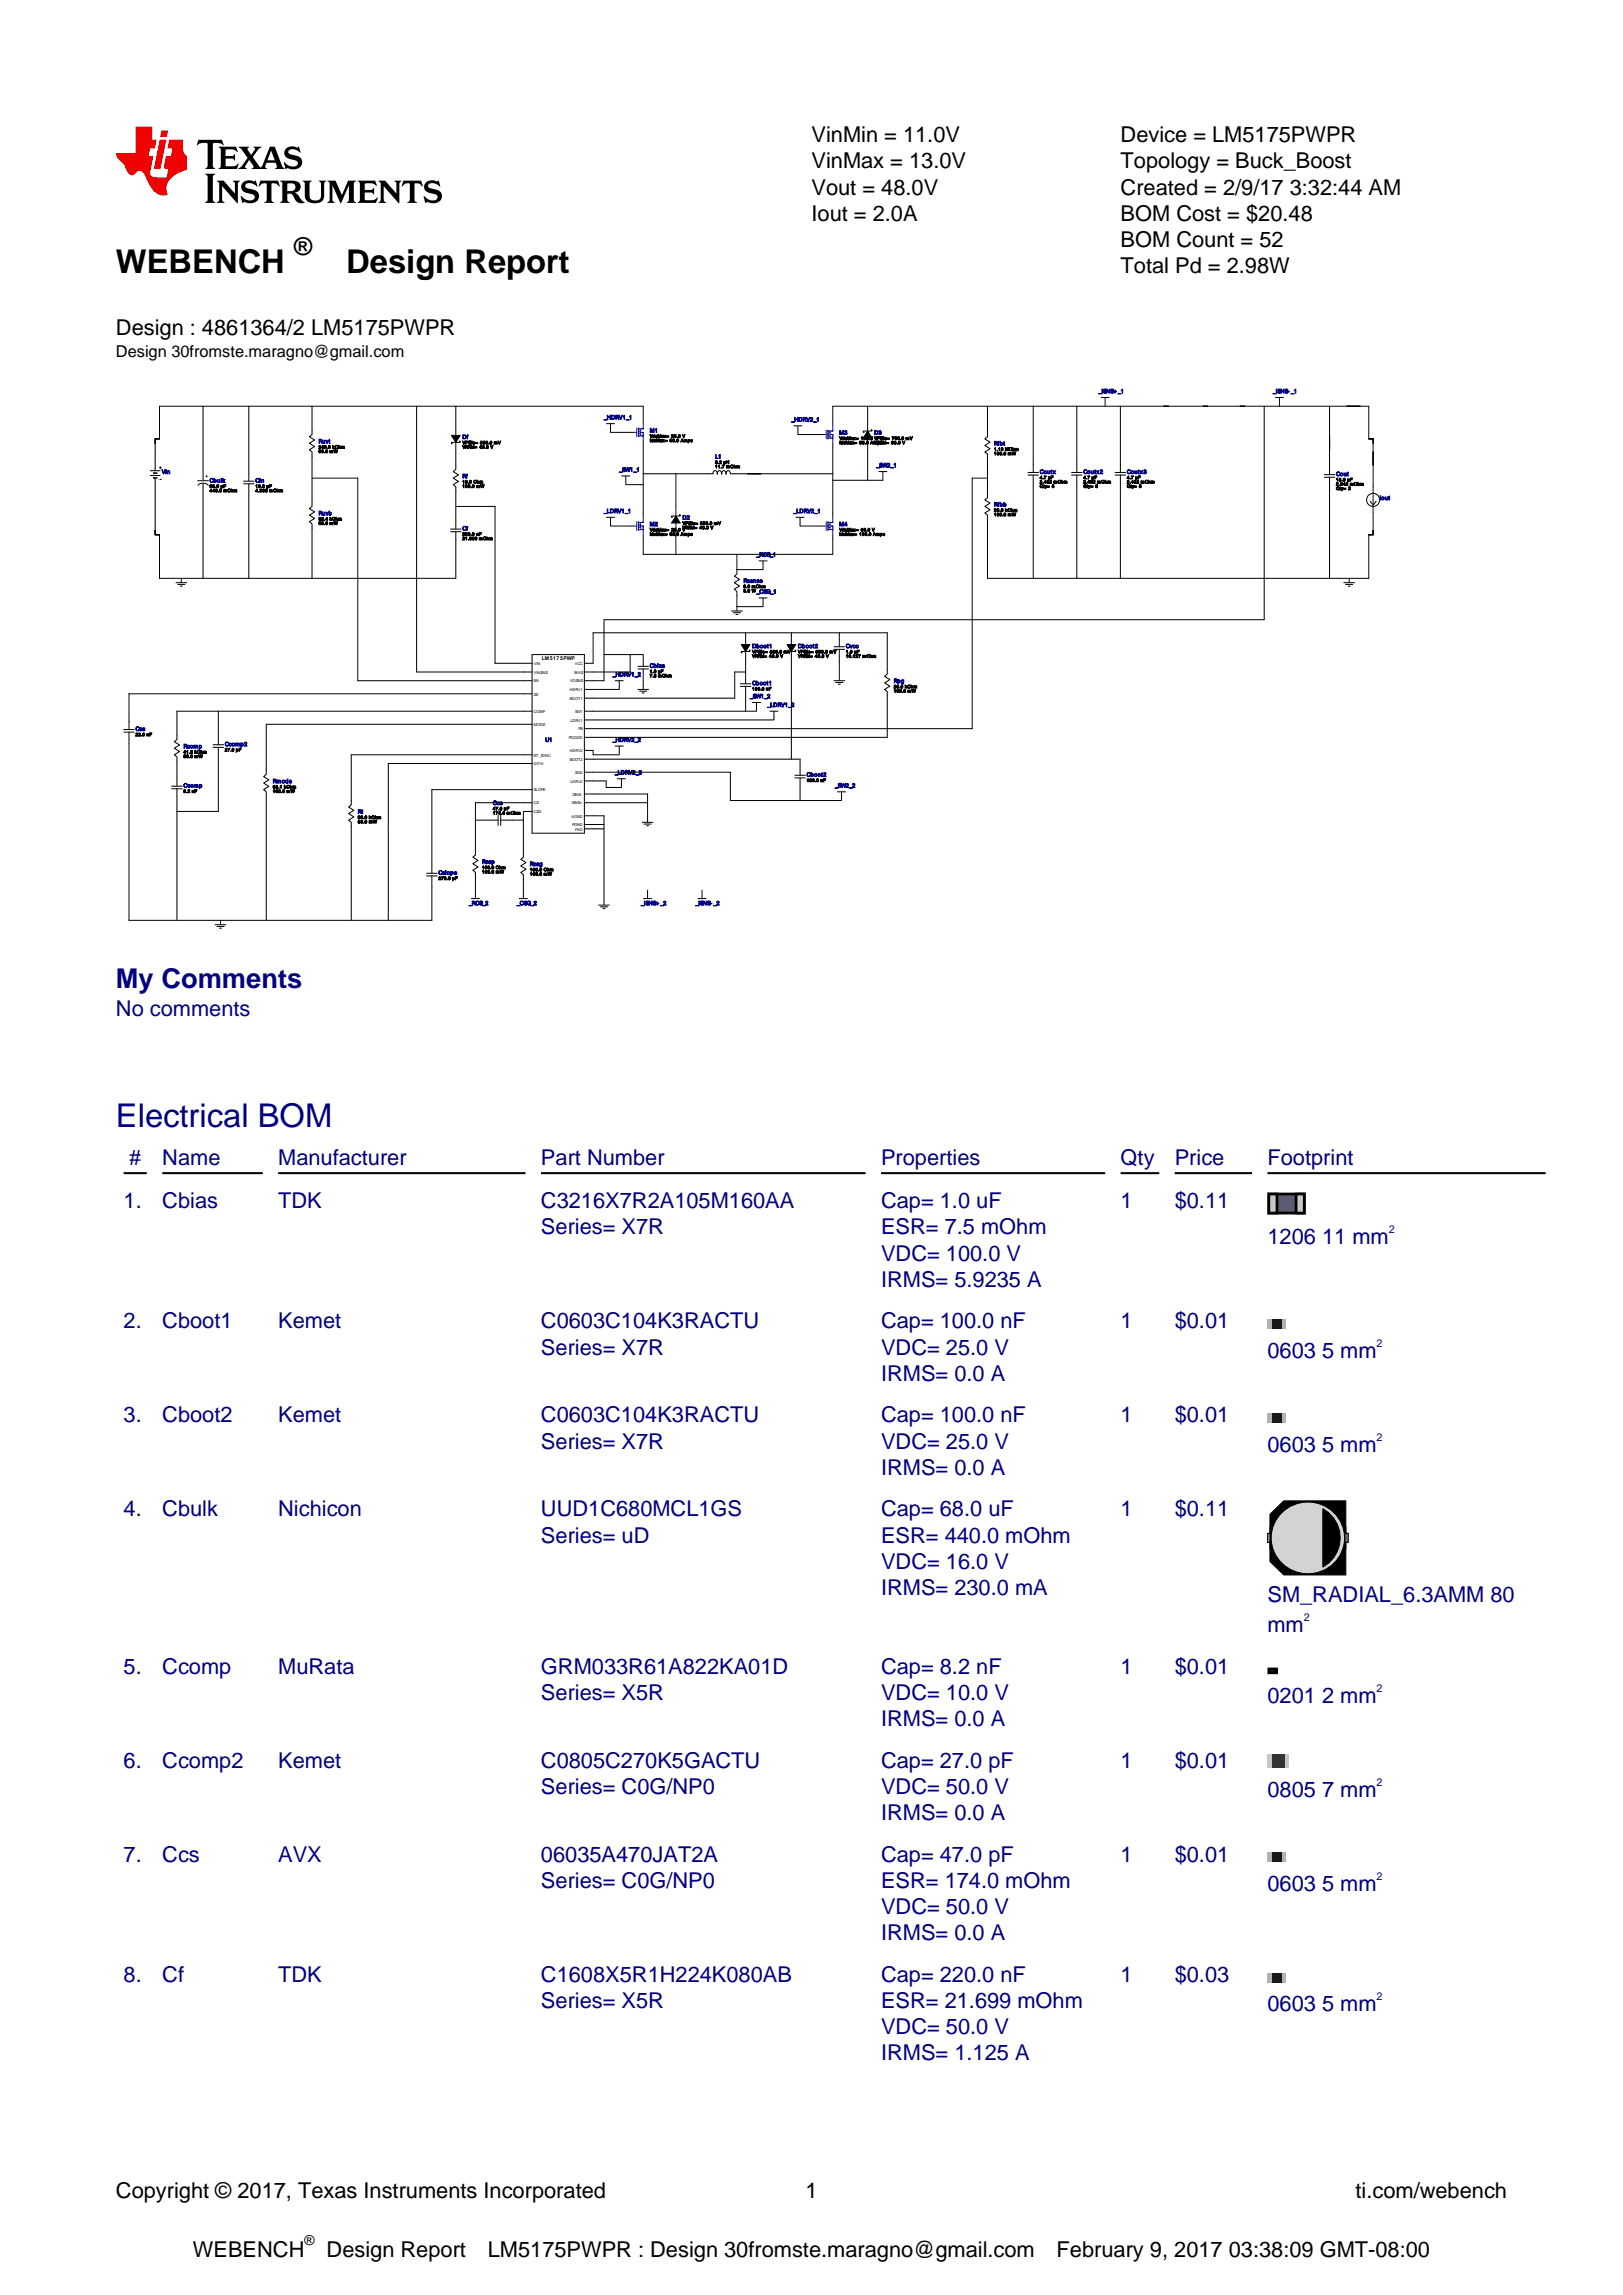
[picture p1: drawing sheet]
<svg xmlns="http://www.w3.org/2000/svg" width="210mm" height="297mm" viewBox="0 0 210 297" stroke-linecap="round" stroke-linejoin="round" font-family="sans-serif">
<defs><g id="words">
<g font-size="4.2">
<text x="15" y="35.3">WEBENCH</text>
<text x="44.8" y="35.3">Design Report</text>
</g>
<text font-size="4.2" fill="#000080" x="15" y="145.8">Electrical BOM</text>
<text font-size="3.5" fill="#008" x="15" y="127.9">My Comments</text>
<text font-size="3.2" x="38" y="33">®</text>
<g font-size="2.8">
<text x="105" y="18.4">VinMin = 11.0V</text>
<text x="105" y="21.8">VinMax = 13.0V</text>
<text x="145" y="18.4">Device = LM5175PWPR</text>
<text x="145" y="21.8">Topology = Buck_Boost</text>
<text x="105" y="25.2">Vout = 48.0V</text>
<text x="105" y="28.6">Iout = 2.0A</text>
<text x="145" y="25.2">Created = 2/9/17 3:32:44 AM</text>
<text x="145" y="28.6">BOM Cost = $20.48</text>
<text x="145" y="32">BOM Count = 52</text>
<text x="145" y="35.3">Total Pd = 2.98W</text>
<text x="15" y="43.4">Design : 4861364/2 LM5175PWPR</text>
<text x="15" y="284.4">Copyright © 2017, Texas Instruments Incorporated</text>
<text x="104.2" y="284.4">1</text>
<text x="175.4" y="284.4">ti.com/webench</text>
<text x="25" y="292">WEBENCH</text>
<text x="42.3" y="292">Design Report</text>
<text x="63.1" y="292">LM5175PWPR : Design 30fromste.maragno@gmail.com</text>
<text x="136.7" y="292">February 9, 2017 03:38:09 GMT-08:00</text>
</g>
<text font-size="2.8" fill="#008" x="15" y="131.5">No comments</text>
<g font-size="2.8" fill="#000080">
<text x="16.7" y="150.7">#</text>
<text x="21" y="150.7">Name</text>
<text x="36" y="150.7">Manufacturer</text>
<text x="70" y="150.7">Part Number</text>
<text x="114" y="150.7">Properties</text>
<text x="145" y="150.7">Qty</text>
<text x="152" y="150.7">Price</text>
<text x="164" y="150.7">Footprint</text>
<text x="16" y="156.4">1.</text>
<text x="21" y="156.4">Cbias</text>
<text x="36" y="156.4">TDK</text>
<text x="70" y="156.4">C3216X7R2A105M160AA</text>
<text x="70" y="159.8">Series= X7R</text>
<text x="114" y="156.4">Cap= 1.0 uF</text>
<text x="114" y="159.8">ESR= 7.5 mOhm</text>
<text x="145" y="156.4">1</text>
<text x="152" y="156.4">$0.11</text>
<text x="164" y="161">1206 11 mm</text>
<text x="114" y="163.1">VDC= 100.0 V</text>
<text x="114" y="166.5">IRMS= 5.9235 A</text>
<text x="16" y="171.9">2.</text>
<text x="21" y="171.9">Cboot1</text>
<text x="36" y="171.9">Kemet</text>
<text x="70" y="171.9">C0603C104K3RACTU</text>
<text x="114" y="171.9">Cap= 100.0 nF</text>
<text x="145" y="171.9">1</text>
<text x="152" y="171.9">$0.01</text>
<text x="70" y="175.3">Series= X7R</text>
<text x="114" y="175.3">VDC= 25.0 V</text>
<text x="114" y="178.7">IRMS= 0.0 A</text>
<text x="164" y="175.8">0603 5 mm</text>
<text x="16" y="184.1">3.</text>
<text x="21" y="184.1">Cboot2</text>
<text x="36" y="184.1">Kemet</text>
<text x="70" y="184.1">C0603C104K3RACTU</text>
<text x="114" y="184.1">Cap= 100.0 nF</text>
<text x="145" y="184.1">1</text>
<text x="152" y="184.1">$0.01</text>
<text x="70" y="187.5">Series= X7R</text>
<text x="114" y="187.5">VDC= 25.0 V</text>
<text x="114" y="190.8">IRMS= 0.0 A</text>
<text x="164" y="187.9">0603 5 mm</text>
<text x="16" y="196.2">4.</text>
<text x="21" y="196.2">Cbulk</text>
<text x="36" y="196.2">Nichicon</text>
<text x="70" y="196.2">UUD1C680MCL1GS</text>
<text x="114" y="196.2">Cap= 68.0 uF</text>
<text x="145" y="196.2">1</text>
<text x="152" y="196.2">$0.11</text>
<text x="70" y="199.6">Series= uD</text>
<text x="114" y="199.6">ESR= 440.0 mOhm</text>
<text x="114" y="203">VDC= 16.0 V</text>
<text x="114" y="206.4">IRMS= 230.0 mA</text>
<text x="164" y="207.3">SM_RADIAL_6.3AMM 80</text>
<text x="164" y="211.2">mm</text>
<text x="16" y="216.6">5.</text>
<text x="21" y="216.6">Ccomp</text>
<text x="36" y="216.6">MuRata</text>
<text x="70" y="216.6">GRM033R61A822KA01D</text>
<text x="70" y="220">Series= X5R</text>
<text x="114" y="216.6">Cap= 8.2 nF</text>
<text x="114" y="220">VDC= 10.0 V</text>
<text x="145" y="216.6">1</text>
<text x="152" y="216.6">$0.01</text>
<text x="164" y="220.4">0201 2 mm</text>
<text x="114" y="223.4">IRMS= 0.0 A</text>
<text x="16" y="228.7">6.</text>
<text x="21" y="228.7">Ccomp2</text>
<text x="36" y="228.7">Kemet</text>
<text x="70" y="228.7">C0805C270K5GACTU</text>
<text x="70" y="232.1">Series= C0G/NP0</text>
<text x="114" y="228.7">Cap= 27.0 pF</text>
<text x="114" y="232.1">VDC= 50.0 V</text>
<text x="145" y="228.7">1</text>
<text x="152" y="228.7">$0.01</text>
<text x="164" y="232.6">0805 7 mm</text>
<text x="114" y="235.5">IRMS= 0.0 A</text>
<text x="16" y="240.9">7.</text>
<text x="21" y="240.9">Ccs</text>
<text x="36" y="240.9">AVX</text>
<text x="70" y="240.9">06035A470JAT2A</text>
<text x="70" y="244.3">Series= C0G/NP0</text>
<text x="114" y="240.9">Cap= 47.0 pF</text>
<text x="114" y="244.3">ESR= 174.0 mOhm</text>
<text x="145" y="240.9">1</text>
<text x="152" y="240.9">$0.01</text>
<text x="164" y="244.8">0603 5 mm</text>
<text x="114" y="247.7">VDC= 50.0 V</text>
<text x="114" y="251.1">IRMS= 0.0 A</text>
<text x="16" y="256.4">8.</text>
<text x="21" y="256.4">Cf</text>
<text x="36" y="256.4">TDK</text>
<text x="70" y="256.4">C1608X5R1H224K080AB</text>
<text x="114" y="256.4">Cap= 220.0 nF</text>
<text x="145" y="256.4">1</text>
<text x="152" y="256.4">$0.03</text>
<text x="70" y="259.8">Series= X5R</text>
<text x="114" y="259.8">ESR= 21.699 mOhm</text>
<text x="114" y="263.2">VDC= 50.0 V</text>
<text x="164" y="260.3">0603 5 mm</text>
<text x="114" y="266.6">IRMS= 1.125 A</text>
</g>
<text font-size="2.1" x="15" y="46.2">Design 30fromste.maragno@gmail.com</text>
<text font-size="1.8" x="39.4" y="290.6">®</text>
<g font-size="1.4" fill="#000080">
<text x="179.7" y="159.5">2</text>
<text x="178.1" y="174.3">2</text>
<text x="178.1" y="186.4">2</text>
<text x="168.7" y="209.7">2</text>
<text x="178.1" y="219">2</text>
<text x="178.1" y="231.1">2</text>
<text x="178.1" y="243.3">2</text>
<text x="178.1" y="258.8">2</text>
</g>
<g font-size=".7" fill="#000080">
<text x="142.1" y="50.9">_ISNS+ _1</text>
<text x="164.7" y="50.9">_ISNS- _1</text>
<text x="41.2" y="57.4">Ruvt</text>
<text x="59.8" y="56.8">Df</text>
<text x="78.2" y="54.3">_HDRV1_1</text>
<text x="84.1" y="56">M1</text>
<text x="92.5" y="59.3">L1</text>
<text x="102.4" y="54.5">_HDRV2_1</text>
<text x="108.6" y="56.2">M3</text>
<text x="113.1" y="56.2">D3</text>
<text x="128.6" y="57.6">Rfbt</text>
<text x="20.9" y="61.3">Vin</text>
<text x="27.1" y="62.4">Cbulk</text>
<text x="33" y="62.4">Cin</text>
<text x="59.8" y="61.9">Rf</text>
<text x="80.1" y="61">_SW1_1</text>
<text x="113.4" y="60.5">_SW2_1</text>
<text x="128.6" y="65.5">Rfbb</text>
<text x="134.5" y="61.3">Coutx</text>
<text x="140.2" y="61.3">Coutx2</text>
<text x="145.8" y="61.3">Coutx3</text>
<text x="172.9" y="61.6">Cout</text>
<text x="178.5" y="64.7">Iout</text>
<text x="41.2" y="66.7">Ruvb</text>
<text x="59.8" y="68.6">Cf</text>
<text x="78.2" y="66.4">_LDRV1_1</text>
<text x="84.1" y="68.1">M2</text>
<text x="88.3" y="67.2">D2</text>
<text x="102.7" y="66.4">_LDRV2_1</text>
<text x="108.6" y="68.1">M4</text>
<text x="96.2" y="75.4">Rsense</text>
<text x="97.9" y="76.8">_CSG_1</text>
<text x="97.9" y="72">_RCS_1</text>
<text x="97.3" y="83.9">Dboot1</text>
<text x="103.2" y="83.9">Dboot2</text>
<text x="109.4" y="83.9">Cvcc</text>
<text x="79.3" y="87.5">_HDRV1_2</text>
<text x="84.1" y="86.4">Cbias</text>
<text x="97.3" y="88.7">Cboot1</text>
<text x="115.6" y="88.4">Rpg</text>
<text x="17.5" y="94.6">Css</text>
<text x="70.5" y="96">U1</text>
<text x="79.3" y="96">_HDRV2_2</text>
<text x="97" y="90.3">_SW1_2</text>
<text x="99.3" y="91.5">_LDRV1_2</text>
<text x="23.7" y="101.9">Ccomp</text>
<text x="23.7" y="96.8">Rcomp</text>
<text x="29.1" y="96.6">Ccomp2</text>
<text x="35.3" y="101.3">Rmode</text>
<text x="79.6" y="100.2">_LDRV2_2</text>
<text x="104.4" y="100.5">Cboot2</text>
<text x="108" y="101.9">_SW2_2</text>
<text x="46.3" y="105.3">Rt</text>
<text x="63.8" y="104.2">Ccs</text>
<text x="56.7" y="113.2">Cslope</text>
<text x="62.4" y="111.8">Rcsp</text>
<text x="68.6" y="112.1">Rcsg</text>
<text x="60.7" y="117.1">_RCS_2</text>
<text x="66.9" y="117.1">_CSG_2</text>
<text x="82.9" y="117.1">_ISNS+ _2</text>
<text x="90" y="117.1">_ISNS- _2</text>
</g>
<text font-size=".7" x="70.1" y="85.4">LM5175PWP</text>
<g font-size=".6">
<text x="41.2" y="58">249.0 kOhm</text>
<text x="41.2" y="58.6">63.0 mW</text>
<text x="59.8" y="57.5">VF@Io= 550.0 mV</text>
<text x="59.8" y="58">VRRM= 40.0 V</text>
<text x="84.1" y="56.6">VdsMax= 25.0 V</text>
<text x="84.1" y="57.2">IdsMax= 60.0 Amps</text>
<text x="108.6" y="56.9">VdsMax= 100.0 V</text>
<text x="108.6" y="57.5">IdsMax= 50.0 Amps</text>
<text x="113.1" y="56.9">VF@Io= 700.0 mV</text>
<text x="113.1" y="57.5">VRRM= 60.0 V</text>
<text x="128.6" y="58.3">1.18 MOhm</text>
<text x="128.6" y="58.9">100.0 mW</text>
<text x="27.1" y="63.1">68.0 µF</text>
<text x="27.1" y="63.7">440.0 mOhm</text>
<text x="33" y="63.1">10.0 µF</text>
<text x="33" y="63.7">4.366 mOhm</text>
<text x="59.8" y="62.6">10.0 Ohm</text>
<text x="59.8" y="63.1">100.0 mW</text>
<text x="92.5" y="60">8.2 µH</text>
<text x="92.5" y="60.6">11.7 mOhm</text>
<text x="134.5" y="62">4.7 µF</text>
<text x="134.5" y="62.6">2.482 mOhm</text>
<text x="134.5" y="63.1">Qty= 5</text>
<text x="140.2" y="62">4.7 µF</text>
<text x="140.2" y="62.6">2.482 mOhm</text>
<text x="140.2" y="63.1">Qty= 5</text>
<text x="145.8" y="62">4.7 µF</text>
<text x="145.8" y="62.6">2.482 mOhm</text>
<text x="145.8" y="63.1">Qty= 5</text>
<text x="172.9" y="62.3">15.0 µF</text>
<text x="172.9" y="62.8">2.642 mOhm</text>
<text x="172.9" y="63.4">Qty= 2</text>
<text x="41.2" y="67.3">32.4 kOhm</text>
<text x="41.2" y="67.9">63.0 mW</text>
<text x="59.8" y="69.3">220.0 nF</text>
<text x="59.8" y="69.9">21.699 mOhm</text>
<text x="84.1" y="68.8">VdsMax= 25.0 V</text>
<text x="84.1" y="69.3">IdsMax= 60.0 Amps</text>
<text x="88.3" y="67.9">VF@Io= 550.0 mV</text>
<text x="88.3" y="68.5">VRRM= 40.0 V</text>
<text x="108.6" y="68.8">VdsMax= 60.0 V</text>
<text x="108.6" y="69.3">IdsMax= 100.0 Amps</text>
<text x="128.6" y="66.2">20.0 kOhm</text>
<text x="128.6" y="66.8">100.0 mW</text>
<text x="96.2" y="76.1">9.0 mOhm</text>
<text x="96.2" y="76.6">3.0 W</text>
<text x="84.1" y="87.1">1.0 µF</text>
<text x="84.1" y="87.6">7.5 mOhm</text>
<text x="97.3" y="89.3">100.0 nF</text>
<text x="97.3" y="84.5">VF@Io= 550.0 mV</text>
<text x="97.3" y="85.1">VRRM= 40.0 V</text>
<text x="103.2" y="84.5">VF@Io= 550.0 mV</text>
<text x="103.2" y="85.1">VRRM= 40.0 V</text>
<text x="109.4" y="84.5">1.0 µF</text>
<text x="109.4" y="85.1">10.127 mOhm</text>
<text x="115.6" y="89.1">20.0 kOhm</text>
<text x="115.6" y="89.6">100.0 mW</text>
<text x="17.5" y="95.3">22.0 nF</text>
<text x="23.7" y="97.5">41.2 kOhm</text>
<text x="23.7" y="98.1">63.0 mW</text>
<text x="29.1" y="97.2">27.0 pF</text>
<text x="104.4" y="101.2">100.0 nF</text>
<text x="23.7" y="102.6">8.2 nF</text>
<text x="35.3" y="102">93.1 kOhm</text>
<text x="35.3" y="102.6">100.0 mW</text>
<text x="46.3" y="106">90.9 kOhm</text>
<text x="46.3" y="106.5">63.0 mW</text>
<text x="63.8" y="104.8">47.0 pF</text>
<text x="63.8" y="105.4">174.0 mOhm</text>
<text x="56.7" y="113.9">270.0 pF</text>
<text x="62.4" y="112.5">100.0 Ohm</text>
<text x="62.4" y="113">100.0 mW</text>
<text x="68.6" y="112.7">100.0 Ohm</text>
<text x="68.6" y="113.3">100.0 mW</text>
</g>
<g font-size=".5">
<text x="69.1" y="88.3">EN</text>
<text x="69.1" y="86.1">VIN</text>
<text x="69.1" y="87.2">VINSNS</text>
<text x="73.7" y="89.4">HDRV1</text>
<text x="73.8" y="88.3">VOSNS</text>
<text x="74.4" y="87.2">BIAS</text>
<text x="74.4" y="86.1">VCC</text>
<text x="69.1" y="94">MODE</text>
<text x="69.1" y="90">SS</text>
<text x="69.1" y="92.3">COMP</text>
<text x="73.6" y="95.6">PGOOD</text>
<text x="73.7" y="90.6">BOOT1</text>
<text x="73.8" y="93.4">LDRV1</text>
<text x="74.4" y="92.3">SW1</text>
<text x="74.8" y="94.5">FB</text>
<text x="69.1" y="99">DITH</text>
<text x="69.1" y="97.9">RT_SYNC</text>
<text x="73.7" y="97.3">HDRV2</text>
<text x="73.7" y="98.5">BOOT2</text>
<text x="73.8" y="101.3">LDRV2</text>
<text x="74.4" y="100.2">SW2</text>
<text x="69.1" y="102.4">SLOPE</text>
<text x="69.1" y="105.2">CSG</text>
<text x="69.1" y="104.1">CS</text>
<text x="73.9" y="105.8">AGND</text>
<text x="74" y="104.1">ISNS+</text>
<text x="74" y="106.9">PGND</text>
<text x="74.1" y="103">ISNS-</text>
<text x="74.4" y="107.5">PAD</text>
</g>
</g></defs>
<path d="M55.2 23.5a.81 .81 0 0 0-.3 .9 .81 .81 0 0 0 .8 .6l.7 .2 .2 .3a.65 .65 0 0 1-1 .4l-.3-.1-.4-.5-.1 .1 .2 .9h.2l.1-.2a1.41 1.41 0 0 0 1.8-.4 .87 .87 0 0 0-.8-1.2l-.7-.2-.2-.2a.57 .57 0 0 1 .8-.4l.7 .5 .1-.1-.2-.7h-.2v.1a1.29 1.29 0 0 0-1.4 0zM52.2 23.4l-.2 .7v.1a.78 .78 0 0 1 1-.5v2.1v.2l-.3 .2v.1h1.2v-.1l-.2-.2-.1-.2 .1-2.1a.83 .83 0 0 1 .9 .5l.1-.1-.2-.7zM49 23.4l.2 .3 .1 .1v2l-.1 .2-.2 .2v.1h.9v-.1l-.2-.2-.1-.2 .1-1.7 1.9 2.2h.1v-2.5l.2-.4h-.9l.3 .2v1.4l-1.5-1.6zM46.3 23.4v.1l.2 .1 .1 .2v2l-.1 .2-.2 .2v.1h2.3l.3-.7-.1-.1a1.45 1.45 0 0 1-1.6 .4v-1h.9l.2 .2h.1v-.8h-.1l-.2 .3h-.9v-.8a1.59 1.59 0 0 1 1.5 .3l.1-.1-.3-.6zM42.4 23.4v.1l.2 .1 .1 .2v2l-.1 .2-.2 .3h.9l-.3-.3v-.2v-1.8l1.1 2.3 1-2.3v1.8v.2l-.2 .3h1.2v-.1l-.3-.2v-.2v-2v-.2l.3-.1v-.1h-1.1l-.8 1.8-.8-1.8zM39.2 23.4v.1l.2 .1v.2v1.5a1.24 1.24 0 0 0 1.7 1 .9 .9 0 0 0 .8-1l.1-1.7 .2-.2h-1v.1l.3 .1v.2v1.5a.76 .76 0 0 1-.6 .7 .76 .76 0 0 1-.8-.4v-1.8v-.2l.2-.1v-.1zM37.2 23.8a1.01 1.01 0 0 1 1 .1 .52 .52 0 0 1 0 .6 .52 .52 0 0 1-.5 .2h-.5zM36.3 23.4v.1l.2 .1v.2v2v.2l-.2 .2v.1h1.2v-.1l-.3-.2v-.9a.71 .71 0 0 1 .9 .6 .83 .83 0 0 0 1.3 .4 1.13 1.13 0 0 1-.7-.7l-.2-.2-.4-.3a.78 .78 0 0 0 .7-.4 .78 .78 0 0 0-.1-.9l-.6-.2zM33.7 23.4l-.2 .7v.1a.78 .78 0 0 1 1-.5v2.1v.2l-.3 .2v.1h1.2v-.1l-.2-.2-.1-.2 .1-2.1a.83 .83 0 0 1 .9 .5l.1-.1-.2-.7zM31.5 23.5a.81 .81 0 0 0-.3 .9 .81 .81 0 0 0 .8 .6l.8 .2 .2 .3a.65 .65 0 0 1-1 .4l-.3-.1-.5-.5-.1 .1 .3 .9h.1l.1-.2a1.41 1.41 0 0 0 1.9-.4 .87 .87 0 0 0-.9-1.2l-.7-.2-.2-.2a.57 .57 0 0 1 .9-.4l.6 .5 .1-.1-.2-.7h-.1l-.1 .1a1.29 1.29 0 0 0-1.4 0zM28.1 23.4l.2 .3 .1 .1v2l-.1 .2-.2 .2v.1h.9v-.1l-.2-.2-.1-.2 .1-1.7 1.9 2.2h.1v-2.5l.2-.4h-.9l.3 .2v1.4l-1.5-1.6zM26.6 22.5v.1l.2 .1 .1 .3v2.8l-.1 .2-.2 .2v.1h1.3v-.1l-.3-.2-.1-.2v-2.8l.1-.3 .3-.1v-.1zM37.1 19.2a.81 .81 0 0 0-.3 .9 .81 .81 0 0 0 .8 .5l.7 .2 .2 .3a.64 .64 0 0 1-.9 .4l-.3-.1-.5-.4h-.1l.2 .9h.2l.1-.2a1.4 1.4 0 0 0 1.8-.4 .87 .87 0 0 0-.8-1.2l-.7-.2-.2-.2a.57 .57 0 0 1 .8-.4l.7 .5 .1-.1-.2-.7h-.2v.1a1.28 1.28 0 0 0-1.4 .1zM35.1 19.5l.4 1.2h-.9zM30.9 19v.1l.4 .3 .7 1-.6 1-.2 .2-.4 .2v.1h1.1l-.2-.3 .5-.9 .6 .9-.2 .2v.1h1.9l-.2-.3 .2-.5h1.2l.1 .5-.2 .3h1.2l-.3-.5-1-2.4h-.6l-.9 2.3-.3 .4-1-1.4 .6-.9 .5-.3v-.1h-1l.2 .2-.5 .9-.5-.8 .2-.3zM28.3 19v.1l.2 .1 .1 .3v1.9l-.1 .2-.2 .2v.1h2.3l.3-.7-.1-.1a1.45 1.45 0 0 1-1.6 .4v-1l.9 .1 .2 .2h.1v-.8h-.1l-.2 .2h-.9v-.8a1.58 1.58 0 0 1 1.5 .3l.1-.1-.3-.6zM25.7 18.1l-.3 .7h.1a1.15 1.15 0 0 1 1.3-.3l.1 2.9-.1 .2-.2 .2v.1h1.2v-.1l-.2-.2-.1-.2v-2.7l.1-.2h.2a1.06 1.06 0 0 1 1.1 .3h.1l-.3-.7z" fill="#000"/>
<path d="M20.9 16.9l-.2 .8h.9l.2-.8zM20.7 18.1l-.8 3.8h.9l.7-3.8zM17.6 16.4v3.4h-2.6a2.07 2.07 0 0 0 .9 1.4l.4 .6a1.11 1.11 0 0 0 .8 .9l.3-.1a.73 .73 0 0 1 .6-.4 .73 .73 0 0 1 .7 .4l.2 .4a3.4 3.4 0 0 0 1.8 2.2 1.3 1.3 0 0 0 1 0 1.84 1.84 0 0 1 .8-2.4l.8-.5 .9-.3v-1.8a1.13 1.13 0 0 1-.5-1v-1.1h-1.8l-.2 1.1h.6l-.2 1h-.6l-.3 1.2a.38 .38 0 0 0 .2 .5h.4l-.2 1.1a4 4 0 0 1-2-.2 1.19 1.19 0 0 1-.1-1l.3-1.6h-.6l.2-1h.6l.3-1.1h-.6v-1.7z" fill="#f00000"/>
<g fill="none" stroke="#000" stroke-width=".13">
<path d="M26.3 52.6v9.6M32.2 52.6v9.7M40.4 52.6v3.6l-.4 .3 .7 .4-.7 .5 .7 .4-.7 .4 .4 .3v7l-.4 .3 .7 .4-.7 .5 .7 .4-.7 .4 .4 .3v7M53.9 52.6v34.4h14.9M58.4 56.3h1.1l-.5 1zM59 52.6v8.1l-.4 .3 .7 .5-.7 .4 .7 .4-.7 .4 .4 .3v5.5M59.4 57.1h.1v.2h-1.1v.1h.1M78.4 54.8h1.2M79 54.8v1.2h3.1M83.2 54.8v-2.2h-62.6v4.2h-.5v4.1M83.2 57.1v9.8M102.7 55.1h1.1"/>
<path d="M103.2 55.1v1.1h3.4M107.8 55.1v-2.5h69.3v4.2h.6v7M107.8 57.4v9.5M112.3 52.6v9.6M112.3 55.8l.5 .9h-1.1zM112.7 55.6h.1v.2h-1.1v.2h.1M127.8 52.6v3.9l-.4 .3 .7 .4-.7 .4 .7 .5-.7 .4 .4 .3v5.6l-.4 .3 .7 .4-.7 .4 .7 .5-.7 .4 .4 .3v8.1h49.3v-5.6h.6v-3.7M133.7 52.6v8.5M139.3 52.6v8.5M142.4 51.4h1.2M143 51.4v1.2M145 52.6v8.5"/>
<path d="M163.6 52.6v27.6h-85.4v7.9h-2.6M165 51.4h1.1M165.5 51.4v1.2M172 52.6v8.8M19.4 60.9h1.4M19.4 61.5h1.4M19.8 61.9h.6M19.8 61.2h.6M19.8 61.3h.6M19.8 61.8h.6M20.1 61.9v7.3h.5v5.6h38.4v-6M20.6 60.5h.3"/>
<path d="M20.6 62h.3M20.8 60.4v.3M22.7 75.4h1.5M22.9 75.6h1.1M23.3 75.9h.3M23.5 74.8v.6M25.5 62.2h1.5M25.6 62.8a.95 .95 0 0 1 1.4 0M26.3 62.6v12.2M26.6 61.6h.2M26.7 61.5v.3M31.5 62.3h1.4"/>
<path d="M31.5 62.6h1.4M32.2 62.6v12.2M40.4 61.9h5.9v26.2h22.5M58.3 68.5h1.4M58.3 68.8h1.4M59 65.5h5.1v20.3h4.7M78.4 66.9h1.2M79 66.9v1.2h3.1M80.4 61.6h1.1M81 61.6v1.1h2.2M83.2 61.3h9l.2-.3 .1-.1 .2 .1 .1 .3 .1-.3 .2-.1 .2 .1 .1 .3 .1-.3 .2-.1 .1 .1 .1 .3 .2-.3 .1-.1 .2 .1 .1 .3h13.3M83.2 69.2v2.5h24.6v-2.5"/>
<path d="M87.5 61.3v10.4M87.5 66.8l.5 .9h-1.1zM87.9 66.6h.1v.2h-1.1v.1h.1M94.6 79.1h1.5M94.8 79.3h1.1M95.2 79.5h.3M95.3 71.7v2M95.3 73.7v.6l-.3 .3 .7 .4-.7 .4 .7 .4-.7 .5 .3 .2v2.6M98.2 77.4h1.1M98.2 72.6h1.1M98.7 72.6v1.1h-3.4M98.7 77.4v1.1h-3.4"/>
<path d="M103 66.9h1.1M103.5 66.9v1.2h3.1M113.7 61h1.1M114.2 61v1.2h-6.4M127.8 61.9h-2v32.4h-50.2M133 61.1h1.4M133 61.5h1.4M133.7 61.5v13.3M138.7 61.1h1.3M138.7 61.5h1.3M139.3 61.5v13.3M144.3 61.1h1.3"/>
<path d="M144.3 61.5h1.3M145 61.5v13.3M171.4 61.4h1.3M171.4 61.8h1.3M172 61.8v13M173.8 75.4h1.5M174.1 75.6h1M174.4 75.9h.3M174.6 74.8v.6M177.3 64.9l.4 .5M177.7 63.8a.85 .85 0 0 0-.9 .9 .85 .85 0 0 0 .9 .8M177.7 63.8a.85 .85 0 0 1 .8 .9 .85 .85 0 0 1-.8 .8"/>
<path d="M177.7 64v1.4M178.1 64.9l-.4 .5M16 94.4h1.4M16 94.7h1.4M16.7 94.7v24.4h39.2v-5.7M27.6 96.4h1.3M27.6 96.7h1.3M28.3 92v4.4M28.3 96.7v8.3h-5.4M68.8 92h-45.9v3.7l-.3 .3 .6 .4-.6 .4 .6 .5-.6 .4 .3 .3v3.7M68.8 97.7h-23.4v6.5l-.3 .2 .7 .5-.7 .4 .7 .4-.7 .4 .3 .3v12.7M68.8 93.7h-34.3v6.5l-.4 .3 .7 .4-.7 .4 .7 .5-.7 .4 .4 .3v16.6"/>
<path d="M68.8 89.8h-52.1v4.6M68.8 84.7h6.8v23.1h-6.8zM68.8 98.8h-18.6v20.3M75.6 85.8h1.1v-3.9h38.1v5.3l-.3 .3 .6 .5-.6 .4 .6 .4-.6 .4 .3 .3v5.9h-39.2M75.6 98.2h27.9v2.1M75.6 99.9h18.9v3.7h14.4v-1.1M78.2 84.7h5v1.5M79.6 88.1h1.1M79.6 96.6h1.1M80.1 88.1v1.1h-4.5M80.1 96.6v1.1h-3.4v-.6h-1.1M81.5 84.7v2.3h-5.9"/>
<path d="M82.5 89.2h1.5M82.5 86.2h1.4M82.5 86.6h1.4M82.7 89.4h1M83.1 89.7h.3M83.2 86.6v2.6M95.8 88.5h1.4M95.8 88.8h1.4M95.9 83.4h1.1l-.5 .9zM96.5 81.9v6.6M96.5 87h-1.4v3.3h-19.5M96.5 88.8v3.2"/>
<path d="M96.9 84.1h.1v.2h-1.1v.2h.1M97.3 90.9h1.1M97.9 90.9v1.1h-22.3M99.6 92h1.1M100.1 92v1.2h-24.5M101.8 83.4h1.2l-.6 .9zM102.4 81.9v16.3M102.8 84.1h.2v.2h-1.2v.2h.1M107.9 88.1h1.4M107.9 83.7h1.4M107.9 84h1.4M108.1 88.3h1"/>
<path d="M108.4 88.5h.4M108.6 81.9v1.8M108.6 84v4.1M22.2 101.7h1.4M22.2 102.1h1.4M22.9 102.1v17M27.8 119.7h1.5M28 119.9h1M28.5 119.1v.6M55.2 113h1.4M55.2 113.4h1.4M61 116.3h1.1"/>
<path d="M64.4 106.1h-2.9M64.4 105.5v1.3M64.8 106.1h2.9M64.8 105.5v1.3M67.2 116.3h1.1M68.8 105h-1.1v5.9l-.3 .3 .7 .4-.7 .5 .7 .4-.7 .4 .3 .3v3.1M68.8 103.9h-7.3v6.7l-.3 .3 .7 .5-.7 .4 .7 .4-.7 .4 .3 .3v3.4M68.8 102.2h-12.9v10.8M75.6 105.6h2.6v11.5M75.6 102.8h8.2v3.6M75.6 103.9h8.2M75.6 106.7h2.6"/>
<path d="M75.6 107.3h2.6M77.4 117.1h1.5M77.6 117.4h1.1M78 117.6h.3M79.8 100.8h1.2M80.4 100.8v1.1h-2v-.8h-2.8M83.1 106.4h1.4M83.2 116.3h1.2M83.3 106.6h1M83.6 106.9h.4M83.8 115.2v1.1M90.3 116.3h1.1"/>
<path d="M90.8 115.2v1.1M102.8 100.3h1.4M102.8 100.7h1.4M103.5 100.7v2.9M108.3 102.5h1.1M28.4 120.1h.3"/>
</g>
<path d="M58.4 56.3h1.1l-.5 1zM112.3 55.8l.5 .9h-1.1zM87.5 66.8l.5 .9h-1.1zM95.9 83.4h1.1l-.5 .9zM101.8 83.4h1.2l-.6 .9z" fill="#000"/>
<g fill="none" stroke="#00f" stroke-width=".13">
<path d="M82.1 56h.3M82.4 55.4v1.1M82.6 55.4v1.1M82.6 56.4h.6M82.6 56l.3-.3v.5zM82.9 56h.3v1.1M83.2 54.8v.7h-.6M106.6 56.2h.3M106.9 55.7v1.1M107.1 55.7v1.1M107.1 56.7h.7M107.1 56.2l.3-.2v.5z"/>
<path d="M107.4 56.2h.4v1.2M107.8 55.1v.7h-.7M82.1 68.1h.3M82.4 67.5v1.1M82.6 67.5v1.1M82.6 68.1l.3-.3v.6zM82.6 68.5h.6M82.9 68.1h.3v1.1M83.2 66.9v.7h-.6M106.6 68.1h.3M106.9 67.5v1.1M107.1 68.5h.7"/>
<path d="M107.1 67.5v1.1M107.1 68.1l.3-.3v.6zM107.4 68.1h.4v1.1M107.8 66.9v.7h-.7"/>
</g>
<path d="M16 151.8h3M21 151.8h13M36 151.8h32M70 151.8h42M114 151.8h29M145 151.8h5M152 151.8h10M164 151.8h36" fill="none" stroke="#000" stroke-width=".26"/>
<path d="M164.2 154.5h4.6v2.5h-4.6z" fill="#5b5b5b"/>
<path d="M164.2 154.5h4.6v2.5h-4.6z" fill="none" stroke="#000" stroke-width=".35"/>
<path d="M164.2 154.5h1v2.5h-1z" fill="#c6c6c6"/>
<path d="M164.2 154.5h1v2.5h-1z" fill="none" stroke="#000" stroke-width=".35"/>
<path d="M167.7 154.5h1.1v2.5h-1.1z" fill="#c6c6c6"/>
<path d="M167.7 154.5h1.1v2.5h-1.1z" fill="none" stroke="#000" stroke-width=".35"/>
<path d="M164 170.8h2.4v1.2h-2.4z" fill="#b3b3b3"/>
<path d="M164.6 170.8h1.2v1.2h-1.2z" fill="#1a1a1a"/>
<path d="M164 182.9h2.4v1.2h-2.4z" fill="#b3b3b3"/>
<path d="M164.6 182.9h1.2v1.2h-1.2z" fill="#1a1a1a"/>
<path d="M164.3 196l1.8-1.8h8v9.6h-8l-1.8-1.7z" fill="#000"/>
<path d="M164.3 196l1.8-1.8h8v9.6h-8l-1.8-1.7z" fill="none" stroke="#010101" stroke-width=".13"/>
<path d="M165.6 196a4.7 4.7 0 0 1 6.6-.6 4.7 4.7 0 0 1 .7 6.6 4.7 4.7 0 0 1-6.6 .6 4.7 4.7 0 0 1-.7-6.6z" fill="#d1d3d4"/>
<path d="M164.3 197.6v2.9M164.3 198.4h-.3v1.2h.3M165.6 196a4.7 4.7 0 0 1 6.6-.6 4.7 4.7 0 0 1 .7 6.6 4.7 4.7 0 0 1-6.6 .6 4.7 4.7 0 0 1-.7-6.6zM171.2 195.2a4.3 4.3 0 0 1 0 7.6zM174.1 197.6v2.9M174.1 198.4h.3v1.2h-.3" fill="none" stroke="#010101" stroke-width=".13"/>
<path d="M171.2 195.2v7.6" fill="none" stroke="#000" stroke-width=".13"/>
<path d="M171.2 195.2a4.3 4.3 0 0 1 0 7.6z" fill="#000"/>
<path d="M164 198.4h.3v1.2h-.3z" fill="#fbcc34"/>
<path d="M164 198.4h.3v1.2h-.3z" fill="none" stroke="#010101" stroke-width=".13"/>
<path d="M174.1 198.4h.3v1.2h-.3z" fill="#fbcc34"/>
<path d="M174.1 198.4h.3v1.2h-.3z" fill="none" stroke="#010101" stroke-width=".13"/>
<path d="M164.2 216h1v.5h-1z" fill="#404040"/>
<path d="M164.2 216h1v.5h-1z" fill="none" stroke="#000" stroke-width=".39"/>
<path d="M164 227h2.8v1.7h-2.8z" fill="#cbcbcb"/>
<path d="M164.6 227h1.6v1.7h-1.6z" fill="#363636"/>
<path d="M164 239.8h2.4v1.2h-2.4z" fill="#b3b3b3"/>
<path d="M164.6 239.8h1.2v1.2h-1.2z" fill="#1a1a1a"/>
<path d="M164 255.3h2.4v1.2h-2.4z" fill="#b3b3b3"/>
<path d="M164.6 255.3h1.2v1.2h-1.2z" fill="#1a1a1a"/>
<use href="#words"/>
</svg>
